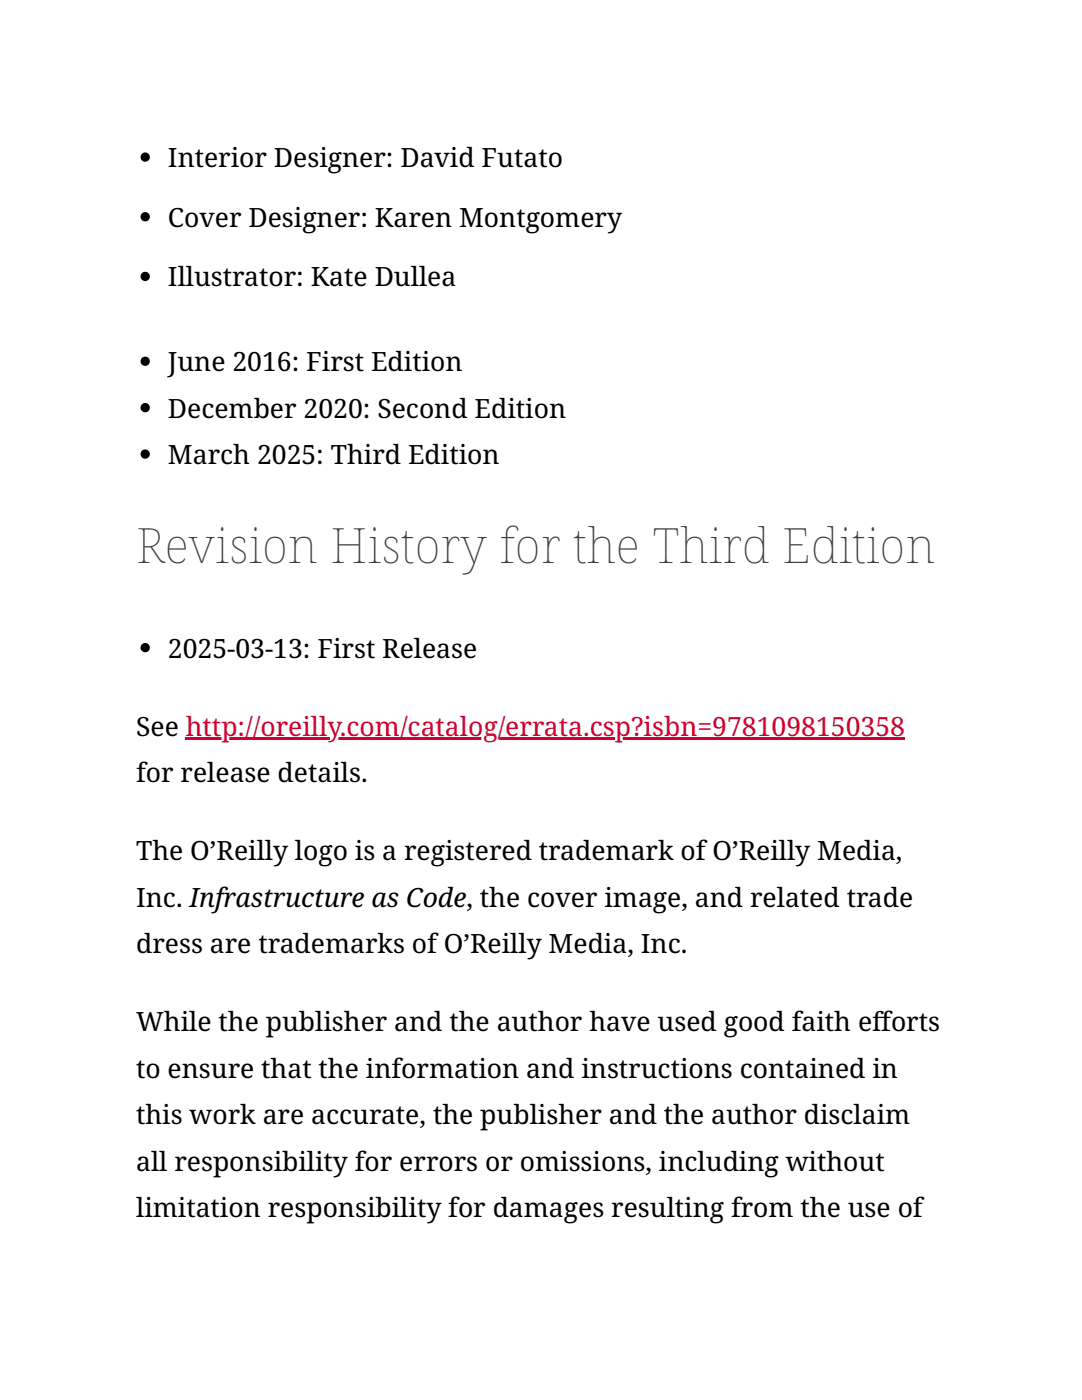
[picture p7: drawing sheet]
<svg xmlns="http://www.w3.org/2000/svg" width="216mm" height="279mm" viewBox="0 0 216 279" stroke-linecap="round" stroke-linejoin="round" font-family="sans-serif">
<defs><g id="words">
<text font-size="9.7" fill="#3d3b49" x="27.2" y="112.4">Revision History for the Third Edition</text>
<g font-size="5.3">
<text x="33.5" y="33.3">Interior Designer: David Futato</text>
<text x="33.5" y="45.2">Cover Designer: Karen Montgomery</text>
<text x="33.5" y="57.2">Illustrator: Kate Dullea</text>
<text x="33.5" y="74.1">June 2016: First Edition</text>
<text x="33.5" y="83.3">December 2020: Second Edition</text>
<text x="33.5" y="92.6">March 2025: Third Edition</text>
<text x="33.5" y="131.2">2025-03-13: First Release</text>
<text x="27.2" y="146.8">See http://oreilly.com/catalog/errata.csp?isbn=9781098150358</text>
<text x="27.2" y="156.1">for release details.</text>
<text x="27.2" y="171.7">The O’Reilly logo is a registered trademark of O’Reilly Media,</text>
<text x="27.2" y="181">Inc. Infrastructure as Code, the cover image, and related trade</text>
<text x="27.2" y="190.2">dress are trademarks of O’Reilly Media, Inc.</text>
<text x="27.2" y="205.8">While the publisher and the author have used good faith eff orts</text>
<text x="27.2" y="215.1">to ensure that the information and instructions contained in</text>
<text x="27.2" y="224.4">this work are accurate, the publisher and the author disclaim</text>
<text x="27.2" y="233.6">all responsibility for errors or omissions, including without</text>
<text x="27.2" y="242.9">limitation responsibility for damages resulting from the use of</text>
</g>
</g></defs>
<g fill="#000">
<circle cx="29" cy="31.4" r=".93"/>
<circle cx="29" cy="43.3" r=".93"/>
<circle cx="29" cy="55.2" r=".93"/>
<circle cx="29" cy="72.1" r=".93"/>
<circle cx="29" cy="90.6" r=".93"/>
<circle cx="29" cy="81.4" r=".93"/>
<circle cx="29" cy="129.2" r=".93"/>
</g>
<path d="M37.1 147.1h143.5v.5h-143.5z" fill="#d3002d"/>
<use href="#words"/>
</svg>
